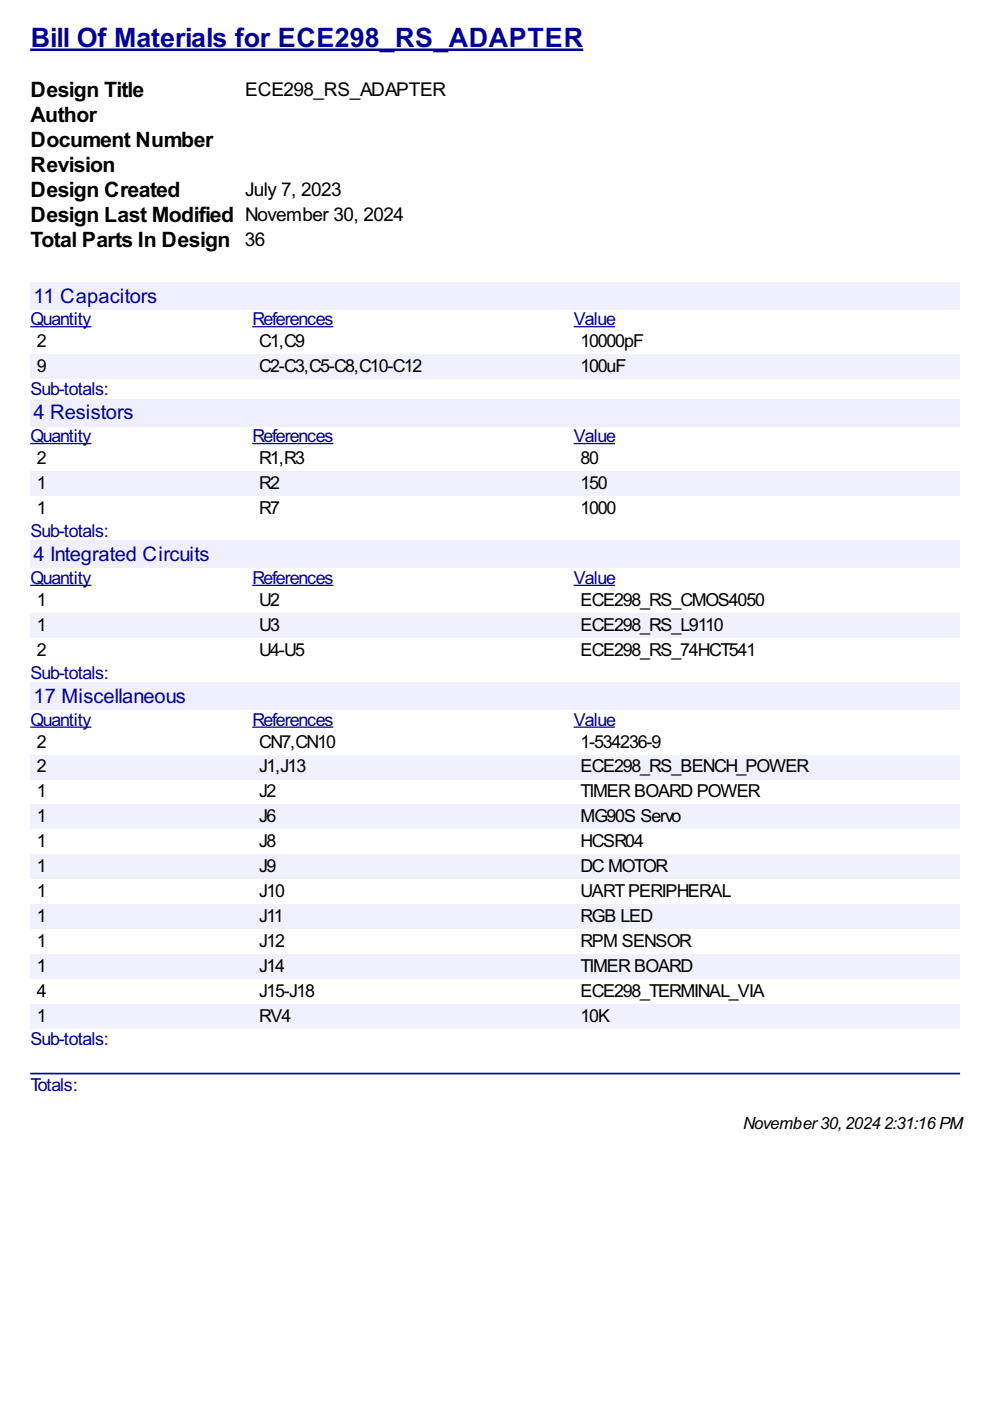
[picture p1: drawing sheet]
<svg xmlns="http://www.w3.org/2000/svg" width="210mm" height="297mm" viewBox="0 0 210 297" stroke-linecap="round" stroke-linejoin="round" font-family="sans-serif">
<defs><g id="words">
<text font-size="6.3" fill="#009" x="6.5" y="10">Bill Of Materials for ECE298_RS_ADAPTER</text>
<g font-size="5">
<text x="6.5" y="20.6">Design Title</text>
<text x="6.5" y="25.9">Author</text>
<text x="6.5" y="31.2">Document Number</text>
<text x="6.5" y="36.5">Revision</text>
<text x="6.5" y="41.8">Design Created</text>
<text x="6.5" y="47.1">Design Last Modified November 30, 2024</text>
<text x="6.5" y="52.3">Total Parts In Design 36</text>
</g>
<g font-size="4.8" fill="#009">
<text x="7.1" y="64.2">11 Capacitors</text>
<text x="7.1" y="88.9">4 Resistors</text>
<text x="7.1" y="119">4 Integrated Circuits</text>
<text x="7.1" y="149.1">17 Miscellaneous</text>
</g>
<g font-size="4.5">
<text x="52" y="20.3">ECE298_RS_ADAPTER</text>
<text x="52" y="41.5">July 7, 2023</text>
</g>
<g font-size="4.2" fill="#009">
<text x="6.5" y="69">Quantity</text>
<text x="53.5" y="69">References</text>
<text x="121.7" y="69">Value</text>
<text x="6.5" y="83.8">Sub-totals:</text>
<text x="6.5" y="93.8">Quantity</text>
<text x="53.5" y="93.8">References</text>
<text x="121.7" y="93.8">Value</text>
<text x="6.5" y="113.9">Sub-totals:</text>
<text x="6.5" y="123.8">Quantity</text>
<text x="53.5" y="123.8">References</text>
<text x="121.7" y="123.8">Value</text>
<text x="6.5" y="143.9">Sub-totals:</text>
<text x="6.5" y="153.9">Quantity</text>
<text x="53.5" y="153.9">References</text>
<text x="121.7" y="153.9">Value</text>
<text x="6.5" y="221.6">Sub-totals:</text>
<text x="6.5" y="231.2">Totals:</text>
</g>
<g font-size="4.2">
<text x="7.8" y="73.6">2</text>
<text x="54.9" y="73.6">C1,C9</text>
<text x="123" y="73.6">10000pF</text>
<text x="7.8" y="78.9">9</text>
<text x="54.9" y="78.9">C2-C3,C5-C8,C10-C12</text>
<text x="123" y="78.9">100uF</text>
<text x="7.8" y="98.4">2</text>
<text x="54.9" y="98.4">R1,R3</text>
<text x="123" y="98.4">80</text>
<text x="7.8" y="103.7">1</text>
<text x="54.9" y="103.7">R2</text>
<text x="123" y="103.7">150</text>
<text x="7.8" y="108.9">1</text>
<text x="54.9" y="108.9">R7</text>
<text x="123" y="108.9">1000</text>
<text x="7.8" y="128.4">1</text>
<text x="54.9" y="128.4">U2</text>
<text x="123.1" y="128.4">ECE298_RS_CMOS4050</text>
<text x="7.8" y="133.7">1</text>
<text x="54.9" y="133.7">U3</text>
<text x="123.1" y="133.7">ECE298_RS_L9110</text>
<text x="7.8" y="139">2</text>
<text x="54.9" y="139">U4-U5</text>
<text x="123.1" y="139">ECE298_RS_74HCT541</text>
<text x="7.8" y="158.5">2</text>
<text x="54.9" y="158.5">CN7,CN10</text>
<text x="123" y="158.5">1-534236-9</text>
<text x="7.8" y="163.8">2</text>
<text x="54.9" y="163.8">J1,J13</text>
<text x="123.1" y="163.8">ECE298_RS_BENCH_POWER</text>
<text x="7.8" y="169.1">1</text>
<text x="54.9" y="169.1">J2</text>
<text x="123.1" y="169.1">TIMER BOARD POWER</text>
<text x="7.8" y="174.4">1</text>
<text x="7.8" y="179.7">1</text>
<text x="54.9" y="174.4">J6</text>
<text x="54.9" y="179.7">J8</text>
<text x="123.1" y="174.4">MG90S Servo</text>
<text x="123.1" y="179.7">HCSR04</text>
<text x="7.8" y="184.9">1</text>
<text x="54.9" y="184.9">J9</text>
<text x="123.1" y="184.9">DC MOTOR</text>
<text x="7.8" y="190.2">1</text>
<text x="54.9" y="190.2">J10</text>
<text x="123.1" y="190.2">UARTPERIPHERAL</text>
<text x="7.8" y="195.5">1</text>
<text x="54.9" y="195.5">J11</text>
<text x="123.1" y="195.5">RGB LED</text>
<text x="7.8" y="200.8">1</text>
<text x="54.9" y="200.8">J12</text>
<text x="123.1" y="200.8">RPM SENSOR</text>
<text x="7.8" y="206.1">1</text>
<text x="54.9" y="206.1">J14</text>
<text x="123.1" y="206.1">TIMER BOARD</text>
<text x="7.8" y="211.4">4</text>
<text x="54.9" y="211.4">J15-J18</text>
<text x="123.1" y="211.4">ECE298_TERMINAL_VIA</text>
<text x="7.8" y="216.7">1</text>
<text x="54.9" y="216.7">RV4</text>
<text x="123" y="216.7">10K</text>
</g>
<g font-size="4">
<text x="157.6" y="239.4">November30,2024</text>
<text x="187.4" y="239.4">2:31:16 PM</text>
</g>
</g></defs>
<path d="M6.4 10.6h117.3" fill="none" stroke="#009" stroke-width=".53"/>
<g fill="#efefff">
<path d="M6.4 59.8h197.2v5.8h-197.2z"/>
<path d="M6.9 60h26.2v4.8h-26.2z"/>
</g>
<path d="M6.4 69.3h13M53.5 69.3h17.2M121.6 69.3h8.8" fill="none" stroke="#009" stroke-width=".26"/>
<g fill="#f0f0fe">
<path d="M6.4 75.1h47.1v5.3h-47.1z"/>
<path d="M7.7 75.4h1.8v4.2h-1.8z"/>
<path d="M53.5 75.1h68.1v5.3h-68.1z"/>
<path d="M54.8 75.4h34.4v4.2h-34.4z"/>
<path d="M121.6 75.1h82v5.3h-82z"/>
<path d="M122.8 75.4h9.5v4.2h-9.5z"/>
</g>
<g fill="#efefff">
<path d="M6.4 84.6h197.2v5.7h-197.2z"/>
<path d="M6.9 84.9h21.2v4.8h-21.2z"/>
</g>
<path d="M6.4 94h13M53.5 94h17.2M121.6 94h8.8" fill="none" stroke="#009" stroke-width=".26"/>
<g fill="#f0f0fe">
<path d="M6.4 99.9h47.1v5.3h-47.1z"/>
<path d="M7.7 100h1.8v4.2h-1.8z"/>
<path d="M53.5 99.9h68.1v5.3h-68.1z"/>
<path d="M54.8 100h4.2v4.2h-4.2z"/>
<path d="M121.6 99.9h82v5.3h-82z"/>
<path d="M122.8 100h5.6v4.2h-5.6z"/>
</g>
<g fill="#efefff">
<path d="M6.4 114.7h197.2v5.7h-197.2z"/>
<path d="M6.9 114.8h37.3v4.8h-37.3z"/>
</g>
<path d="M6.4 124.1h13M53.5 124.1h17.2M121.6 124.1h8.8" fill="none" stroke="#009" stroke-width=".26"/>
<g fill="#f0f0fe">
<path d="M6.4 129.9h47.1v5.3h-47.1z"/>
<path d="M7.7 130.1h1.8v4.3h-1.8z"/>
<path d="M53.5 129.9h68.1v5.3h-68.1z"/>
<path d="M54.8 130.1h4.2v4.3h-4.2z"/>
<path d="M121.6 129.9h82v5.3h-82z"/>
<path d="M122.8 130.1h30.2v4.3h-30.2z"/>
</g>
<g fill="#efefff">
<path d="M6.4 144.7h197.2v5.8h-197.2z"/>
<path d="M6.9 144.9h32.3v4.8h-32.3z"/>
</g>
<path d="M6.4 154.2h13M53.5 154.2h17.2M121.6 154.2h8.8" fill="none" stroke="#009" stroke-width=".26"/>
<g fill="#f0f0fe">
<path d="M6.4 160h47.1v5.3h-47.1z"/>
<path d="M7.7 160.3h1.8v4.2h-1.8z"/>
<path d="M53.5 160h68.1v5.3h-68.1z"/>
<path d="M54.8 160.3h9.8v4.2h-9.8z"/>
<path d="M121.6 160h82v5.3h-82z"/>
<path d="M122.8 160.3h48.2v4.2h-48.2z"/>
<path d="M6.4 170.6h47.1v5.3h-47.1z"/>
<path d="M7.7 170.9h1.8v4.2h-1.8z"/>
<path d="M53.5 170.6h68.1v5.3h-68.1z"/>
<path d="M54.8 170.9h3.4v4.2h-3.4z"/>
<path d="M121.6 170.6h82v5.3h-82z"/>
<path d="M122.8 170.9h21.2v4.2h-21.2z"/>
<path d="M6.4 181.2h47.1v5.2h-47.1z"/>
<path d="M7.7 181.4h1.8v4.3h-1.8z"/>
<path d="M53.5 181.2h68.1v5.2h-68.1z"/>
<path d="M54.8 181.4h3.4v4.3h-3.4z"/>
<path d="M121.6 181.2h82v5.2h-82z"/>
<path d="M122.8 181.4h18.3v4.3h-18.3z"/>
<path d="M6.4 191.7h47.1v5.3h-47.1z"/>
<path d="M7.7 192h1.8v4.3h-1.8z"/>
<path d="M53.5 191.7h68.1v5.3h-68.1z"/>
<path d="M54.8 192h5v4.3h-5z"/>
<path d="M121.6 191.7h82v5.3h-82z"/>
<path d="M122.8 192h15.1v4.3h-15.1z"/>
<path d="M6.4 202.3h47.1v5.3h-47.1z"/>
<path d="M7.7 202.6h1.8v4.2h-1.8z"/>
<path d="M53.5 202.3h68.1v5.3h-68.1z"/>
<path d="M54.8 202.6h5.3v4.2h-5.3z"/>
<path d="M121.6 202.3h82v5.3h-82z"/>
<path d="M122.8 202.6h23.6v4.2h-23.6z"/>
<path d="M6.4 212.9h47.1v5.3h-47.1z"/>
<path d="M7.7 213.2h1.8v4.2h-1.8z"/>
<path d="M53.5 212.9h68.1v5.3h-68.1z"/>
<path d="M54.8 213.2h6.6v4.2h-6.6z"/>
<path d="M121.6 212.9h82v5.3h-82z"/>
<path d="M122.8 213.2h6.1v4.2h-6.1z"/>
</g>
<path d="M6.6 227.6h196.8" fill="none" stroke="#009" stroke-width=".35"/>
<use href="#words"/>
</svg>
